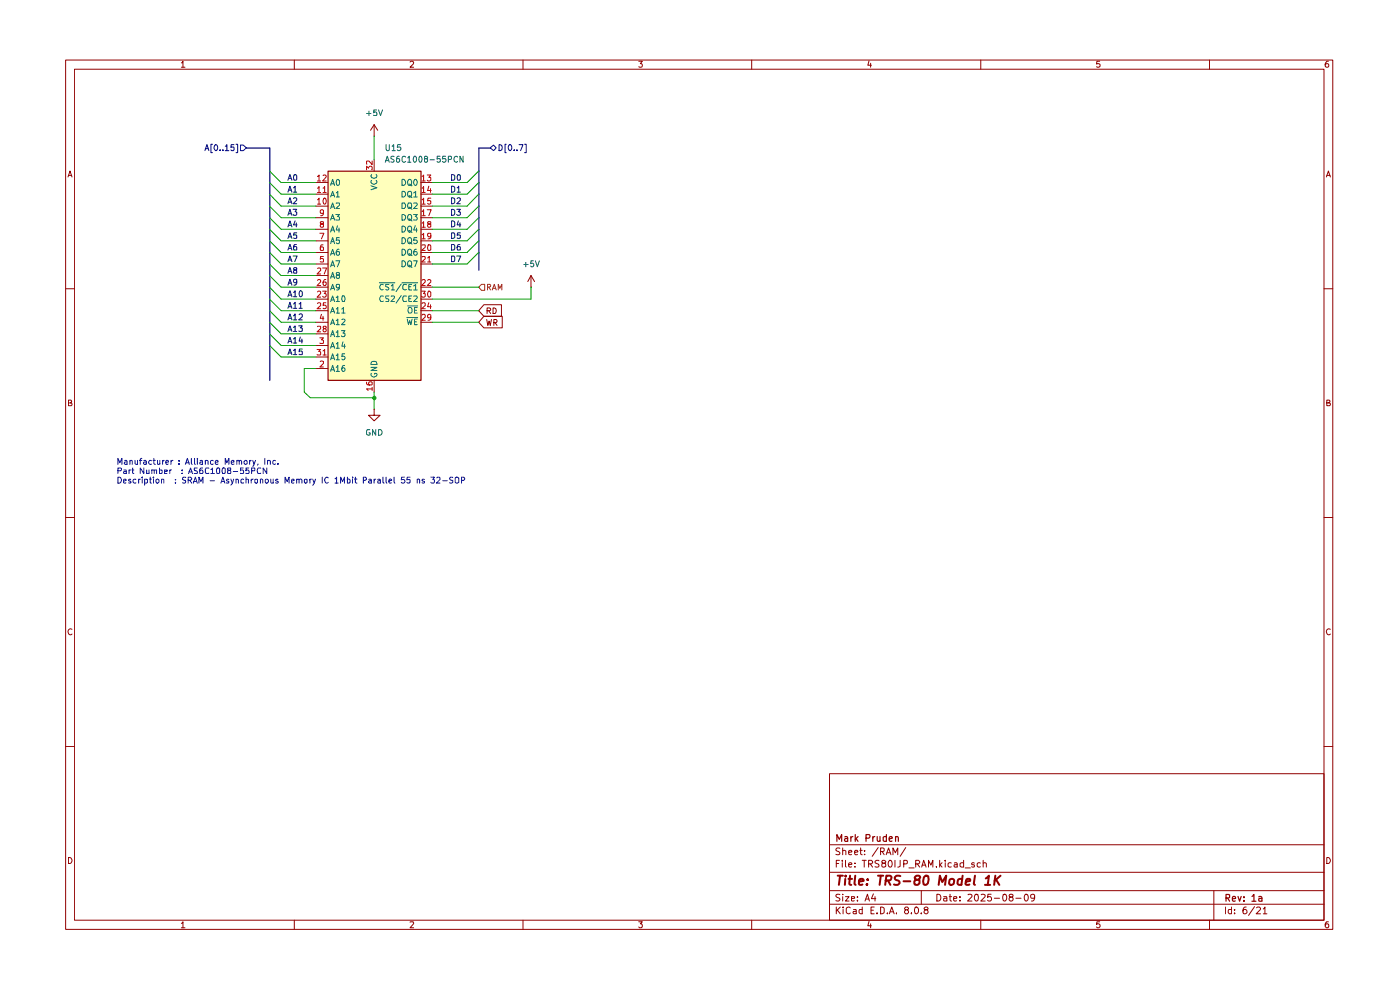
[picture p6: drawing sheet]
<svg xmlns="http://www.w3.org/2000/svg" width="297mm" height="210mm" viewBox="0 0 297 210" stroke-linecap="round" stroke-linejoin="round" font-family="sans-serif">
<g fill="none" stroke="#910000" stroke-width=".21">
<path d="M13.9 12.7h268.8v184.4h-268.8zM15.8 14.7h265.1v180.5h-265.1zM38.5 13.3h.1l.2-.3v1.3M38.5 14.3h.7M62.4 12.7v2M87 13.2l.5-.2 .3 .2-.1 .4-.7 .7h.8M111 12.7v2M135.5 13h.8l-.5 .5 .4 .1v.6h-.7M159.5 12.7v2M184.4 12.9l-.3 .9h.8M184.7 13.4v.9M208.1 12.7v2"/>
<path d="M233.3 13h-.6l-.1 .6h.7v.6h-.7M256.6 12.7v2M281.8 13a.71 .71 0 0 0-.7 .5 .71 .71 0 0 0 .3 .8l.4-.1v-.6l-.4-.1-.3 .3M14.4 37.5l.5-1.2 .4 1.2M14.5 37.2h.7M281.4 37.5l.4-1.2 .4 1.2M281.5 37.2h.6M13.9 61.3h1.9M280.9 61.3h1.8M14.5 85.5h.4l.3-.3-.2-.3h-.5v1.2h.6l.2-.5-.4-.1M281.5 85.5h.4l.2-.3-.1-.3h-.5v1.2h.6l.1-.5-.3-.1M13.9 109.8h1.9"/>
<path d="M280.9 109.8h1.8M15.3 133.5a.59 .59 0 0 0-.9 .5 .59 .59 0 0 0 .8 .6l.1-.1M282.2 133.5a.59 .59 0 0 0-.8 .5 .59 .59 0 0 0 .7 .6l.1-.1M13.9 158.4h1.9M280.9 158.4h1.8M176 164.1h104.9v31.1h-104.9zM176 179.2h104.9M178.2 180l-.6-.1-.3 .2 .1 .4 .8 .4-.1 .3h-.8M178.8 179.9v1.4M182.6 179.9v1.2l.3 .2M186.3 179.8l-1.3 1.8M192.1 179.8l-1.1 1.8"/>
<path d="M14.5 181.9a.65 .65 0 0 1 .8 .6 .65 .65 0 0 1-.8 .7zM38.5 195.9l.3-.4v1.3M38.5 196.8h.7M62.4 195.2v1.9M87 195.6l.7-.1 .1 .3-.8 1h.8M111 195.2v1.9M135.5 195.5h.8l-.5 .5 .5 .2-.1 .5-.5 .1-.2-.2M159.5 195.2v1.9M176 191.8h104.9M176 188.9h104.9M176 185h104.9M177.4 192.4v1.4"/>
<path d="M177.4 183.2h.5M177.6 193l.7 .8M178.1 182.5h-.7v1.4M178.2 189.8h-.8l-.1 .3 .8 .4 .1 .4-.3 .2-.6-.1M178.3 192.4l-.9 .8M178.7 182.5v.2M178.7 183v.9M178.8 189.7v.1M178.8 180.5l.4-.1 .2 .1v.8M178.8 190.2v.9M178.9 192.4v.2M178.9 192.9v.9"/>
<path d="M179.4 190.2h.7l-.7 .9h.7M179.4 182.5v1.3l.1 .1M180 183.4l.7-.1-.2-.3-.5 .2v.6l.3 .1 .3-.1M180 180.8l.7-.1-.2-.3-.5 .1v.6l.3 .2 .3-.1M180.4 192.6l-.4-.2-.5 .3 .1 1 .4 .1 .4-.1M180.6 190.6l.7-.1-.1-.3h-.6v.8h.6M181.1 192.9h.5v.9M181.3 180.8l.7-.1-.2-.3h-.3l-.2 .1v.6l.2 .2 .4-.1M181.4 183.8v.1M181.4 183.1v.1M181.6 193.2l-.5 .1-.1 .2 .1 .3h.5M181.9 191v.1"/>
<path d="M181.9 190.2v.2M182.4 180.4h.5M182.9 192.9h-.5l-.2 .7a.45 .45 0 0 0 .7 .2M182.9 192.4v1.4M182.9 182.5h.9M183.3 182.5v1.4M183.4 181.2v.1M183.4 180.5h.1M183.5 191.1l.5-1.4 .4 1.4M183.7 190.7h.7M184.3 183.3h.6l.2-.3v-.3l-.2-.2h-.6v1.4M184.4 195.4l-.3 1h.8"/>
<path d="M184.6 183.3l.5 .6M184.7 196v.8M184.8 193.1h.5M185.3 189.6l-.4 1h.9M185.5 192.4h-.7v1.4h.7M185.6 190.2v.9M186 193.7v.1M186.5 182.6a.6 .6 0 0 0-.9 .1l.1 .4 .7 .2 .1 .2-.3 .4-.6-.1M186.8 192.4h.4l.4 .3v.8l-.4 .3h-.4zM186.8 180.6l.7-.1 .1-.5-.3-.1h-.5v1.4M187.2 180.6l.4 .7M187.3 183.1h-.1l-.1-.3 .1-.2a.48 .48 0 0 1 .7 .2l-.2 .3-.5 .1a.47 .47 0 0 0 0 .7 .47 .47 0 0 0 .7-.2l-.1-.4-.2-.2"/>
<path d="M188 181.3l.5-1.4 .5 1.4M188.2 180.9h.6M188.3 193.7v.1M188.7 193.8l.5-1.4 .5 1.4M188.8 182.5a.76 .76 0 0 1 .5 .7 .76 .76 0 0 1-.5 .7l-.3-.2a.99 .99 0 0 1 .3-1.2zM188.8 193.4h.7M189.4 181.3v-1.4l.5 1 .6-1v1.4M189.9 182.5v1.4M190.2 193.7v.1M191 182.5v1.3l-.5 .1M191.7 183.3l.7-.1 .1-.5-.3-.2h-.5v1.4M192.1 193l-.2-.3 .2-.3h.4l.2 .3v.2l-.7 .3-.1 .4 .2 .2h.4l.2-.2-.2-.6"/>
<path d="M192.8 184.1h1.1M193.3 193.7v.1M194.1 192.6l.2-.2a.75 .75 0 0 1 .6 .7 .75 .75 0 0 1-.6 .7l-.2-.1-.1-.4zM194.3 183.3h.6l.2-.3v-.3l-.2-.2h-.6v1.4M194.6 183.3l.5 .6M195.4 193.7v.1M195.4 188.9v2.9M195.5 183.9l.5-1.4 .5 1.4M195.6 183.5h.8M196.4 193l-.4-.3 .4-.3h.2l.3 .3-.3 .3a.45 .45 0 0 0-.6 .4 .45 .45 0 0 0 .6 .4l.3-.2-.3-.6M197 183.9v-1.4l.5 1 .4-1v1.4M198.7 183.8v.1"/>
<path d="M198.7 189.7a.73 .73 0 0 1 .9 .7 .73 .73 0 0 1-.9 .7zM199.3 182.5v1.4M199.4 183.4l.5 .5M199.9 183l-.6 .5M200.2 190.2h.6l.1 .9M200.5 182.5v.2M200.5 183v.9M200.9 190.5l-.7 .1v.4h.7M201.4 190.2h.5M201.5 189.7v1.3l.4 .1M201.8 183.1l-.4-.1-.3 .3 .1 .5h.6M202.3 190.6l.7-.1-.1-.3h-.5l-.1 .2v.6l.2 .1 .4-.1"/>
<path d="M202.5 183.1l.4-.1 .2 .2v.7M203.1 183.3l-.6 .1-.1 .2 .2 .3 .5-.1M203.7 191v.1M203.7 190.2v.2M204.4 183.1l-.4-.1-.3 .3v.5h.7M204.4 182.5v1.4M204.8 184.1h1.1M205.4 189.8l.5-.1 .3 .4-.9 1h.9M206.7 183.1l-.4-.1-.2 .2 .1 .2 .5 .1v.3h-.6M206.9 189.8h.5a1.01 1.01 0 0 1-.2 1.3 .87 .87 0 0 1-.3-1.3zM208 183.1l-.4-.1-.3 .3 .1 .5h.6M208.1 195.2v1.9"/>
<path d="M208.1 189.8h.8l.1 .3-.9 1h.9M208.6 183.1l.4-.1 .2 .2v.7M208.6 182.5v1.4M210.3 189.7h-.7l-.1 .7 .6-.2 .2 .3v.4l-.2 .2-.6-.1M210.9 190.5h1.1M212.8 189.8l.3-.1a.73 .73 0 0 1 .5 .7 .73 .73 0 0 1-.5 .7l-.3-.1-.1-.5zM214.3 190.3l-.2-.3 .1-.2h.6v.4l-.5 .1-.2 .2v.4l.2 .2h.4l.2-.2v-.4l-.2-.2M215.5 190.5h1.1M217.5 189.8l.1-.1a.73 .73 0 0 1 .6 .7 .73 .73 0 0 1-.6 .7l-.3-.6zM219.5 190.3l-.2 .2h-.5l-.2-.2 .1-.5 .5-.1 .3 .2-.2 1.1-.5 .1M233.3 195.5h-.6l-.1 .6 .2-.1h.3l.3 .2v.3l-.3 .3h-.3l-.2-.2M256.6 195.2v1.9"/>
<path d="M257.5 188.9v6.3M260 192.4v1.4M261.2 192.9h-.5l-.1 .3v.4l.2 .2h.4M261.2 192.4v1.4M261.9 193.7v.1M261.9 192.9v.2M264.4 192.4l-.5 .1-.1 .2v1.1a.52 .52 0 0 0 .7-.2v-.4l-.3-.3-.4 .1-.1 .2M266.1 192.3l-1.2 1.9M266.6 192.6l.6-.2 .2 .4-.9 1h.9M268 192.8l.3-.4v1.4M268 193.8h.8M281.5 181.9a.65 .65 0 0 1 .7 .6 .65 .65 0 0 1-.7 .7z"/>
<path d="M281.8 195.5h-.4l-.3 .5v.5l.3 .3 .4-.1v-.7h-.4l-.3 .2"/>
</g>
<g fill="none" stroke="#910000" stroke-width=".25">
<path d="M177.5 178.5v-1.5l.5 1 .6-1v1.5M179.2 177.5h.5l.1 1M179.8 177.8l-.5 .1-.2 .2 .2 .4 .5-.1M180.5 177.5v1M180.9 177.5l-.4 .3M181.4 177v1.5M181.6 177.9l.4 .6M182 177.5l-.6 .5M183.7 177.8h.6a.45 .45 0 0 0 .1-.8h-.7v1.5M185.2 177.5v1M185.6 177.5l-.4 .3M186.1 177.5l.1 .9 .3 .1 .2-.2"/>
<path d="M186.7 177.5v1M188 177.5h-.4l-.2 .1v.7l.2 .2 .4-.1M188 177v1.5M188.6 178l.7-.2-.2-.3h-.4l-.1 .7 .3 .3 .3-.1M190 177.6l.2-.1h.3l.1 1M190 177.5v1M260.1 190.5l.7-.1 .1-.6-.8-.1v1.5M260.4 190.5l.5 .7M261.4 190.7l.7-.1-.1-.4h-.5l-.1 .7 .2 .3 .4-.1M262.6 190.2l.4 1 .3-1M263.9 191v.2M263.9 190.2v.2"/>
<path d="M265.6 190.2l.4-.5v1.5M265.6 191.2h.8M267 190.2h.6l.1 1M267.7 190.6l-.7 .1v.4h.7"/>
</g>
<g fill="none" stroke="#910000" stroke-width=".42">
<path d="M177.7 185.8h1.1M178.2 185.8l-.2 1.9M179.3 186.4l-.1 1.3M179.4 185.8v.1M180 186.4h.8M180.3 185.8l-.1 1.6 .4 .3M181.4 185.8l-.1 1.6 .2 .3M182.2 187l1-.1-.1-.4a.6 .6 0 0 0-.8 .2v.9h.7M184 187.5l-.1 .2-.1-.1 .2-.1-.1 .2M184.1 186.5v.2M186.3 185.8h1.1M186.9 185.8l-.3 1.9"/>
<path d="M187.9 186.8l1-.1 .2-.6v-.2l-.3-.1h-.8l-.2 1.9M188.4 186.8l.5 .9M191 185.8h-.8l-.4 .3 .1 .4 .8 .4 .1 .5-.4 .3-.8-.1M191.7 186.9h1.4M194.4 186.6l-.3-.2v-.3a.72 .72 0 0 1 1-.3l.1 .3-.2 .4-.8 .2a.75 .75 0 0 0-.1 .9 .72 .72 0 0 0 1-.2v-.6l-.3-.2M196 186.1l.4-.3 .5 .1a1.62 1.62 0 0 1-.5 1.8l-.5-.2-.1-.6zM199.1 187.7l.3-1.9 .5 1.3 .8-1.3-.2 1.9M201.5 186.6l.3-.2 .5 .2v.9l-.4 .2-.5-.2zM204.1 186.5l-.5-.1-.4 .4v.7l.2 .2 .6-.1M204.2 185.8l-.2 1.9M204.9 187l.9-.1v-.4h-.7l-.3 .9 .3 .3 .5-.1M206.8 185.8l-.2 1.6 .2 .3"/>
<path d="M209 187.7h1.1M209.1 186.3l.7-.5-.3 1.9M211.2 185.8l-.3 1.9M211.3 186.6l.7 1.1M212.3 185.8l-1.3 1.1"/>
</g>
<path d="M69.5 36.3h19.8v44.3h-19.8z" fill="#ffffbc"/>
<g fill="none" stroke="#0f0f0f" stroke-width=".21">
<path d="M61.1 38.2l.4-1.2 .4 1.2M61.3 37.9h.5M62.4 37.1l.3-.1 .2 .3v.8l-.1 .1-.4-.1zM61.1 50.6l.4-1.2 .4 1.2M61.1 45.7l.4-1.3 .4 1.3M61.1 55.5l.4-1.2 .4 1.2M61.3 50.2h.5M61.3 45.3h.5M61.3 55.2h.5M62.2 44.4h.7l-.3 .5 .3 .1v.5l-.1 .2h-.4l-.2-.2M62.2 54.3h.8l-.5 1.2M62.9 49.4h-.5l-.1 .5h.6v.6h-.6"/>
<path d="M62.9 59.7l-.1 .3-.4-.1v-.6h.5v.8l-.1 .3-.4 .1M95.8 49.4h.5l.2 .3v.6l-.5 .3h-.2zM95.8 51.9h.5l.2 .2v.7l-.2 .2h-.5zM97.6 51.9h-.5l-.1 .9 .1 .2h.6l-.1-.6-.4-.1-.2 .2M97.7 49.4h-.6l-.1 .5h.7v.6h-.7M61.1 75.2l.4-1.2 .4 1.2M61.1 67.9l.4-1.3 .4 1.3M61.1 72.8l.4-1.2 .4 1.2M61.1 70.3l.4-1.2 .4 1.2M61.1 60.5l.4-1.3 .4 1.3M61.3 74.9h.5M61.3 67.5h.5"/>
<path d="M61.3 72.4h.5M61.3 70h.5M61.3 60.1h.5M62.3 74.4l.3-.4v1.2M62.3 67l.3-.4v1.3M62.3 71.9l.3-.3v1.2M62.3 69.5l.3-.4v1.2M62.3 75.2h.6M62.3 67.9h.6M62.3 72.8h.6M62.3 70.3h.6M63.4 69.1h.7l-.4 .4 .4 .1v.6h-.7"/>
<path d="M63.5 66.8l.1-.2h.4l.1 .2v.4l-.7 .7h.7M63.7 71.5l-.2 .8h.7M64 71.9v.9M64.1 74h-.6v.6l.1-.1h.4l.1 .1v.5h-.6"/>
</g>
<path d="M79.4 86.8v1.3h1.2l-1.2 1.2-1.2-1.2h1.2M79.4 86.8h.1" fill="none" stroke="#910000" stroke-width=".21"/>
<path d="M51 30.8h.6l.7 .6-.7 .6h-.6z" fill="#fff"/>
<path d="M43.5 32l.4-1.3 .4 1.3M43.6 31.5h.5M45.1 30.6h-.4v1.8h.4M45.6 30.8h.1a.6 .6 0 0 1 .6 .4 .6 .6 0 0 1-.3 .7l-.2 .1a.75 .75 0 0 1-.2-1.2zM46.7 31.8v.2M47.3 31.8v.2M47.8 31h.2l.1-.3v1.3M47.8 32h.8M49.7 30.7h-.6l-.1 .6 .6-.1 .1 .6-.2 .2h-.4l-.1-.2M50.1 30.6h.3v1.8h-.3M51 30.8h.6l.7 .6-.7 .6h-.6z" fill="none" stroke="#000589" stroke-width=".21"/>
<g fill="none" stroke="#0f0f0f" stroke-width=".21">
<path d="M62.3 39.8l.3-.3v1.3M95.8 39.5a.52 .52 0 0 1 .7 .3v.6a.52 .52 0 0 1-.7 .4zM97 39.8l.3-.3v1.3M61.1 40.8l.4-1.3 .4 1.3M61.1 48.1l.4-1.2 .4 1.2M61.1 43.2l.4-1.3 .4 1.3M61.1 57.9l.4-1.1 .4 1.1M61.1 53l.4-1.1 .4 1.1M61.3 40.3h.5M61.3 47.8h.5M61.3 42.9h.5M61.3 57.6h.5"/>
<path d="M61.3 52.7h.5M62.3 42.1l.1-.2h.4l.1 .2v.4l-.7 .7h.7M62.3 40.8h.6M62.5 57.3l-.2-.3 .2-.2h.4v.4a.51 .51 0 0 0-.5 .2 .51 .51 0 0 0 0 .5h.5v-.5l-.1-.1M62.6 46.9l-.3 .8h.7M62.9 51.9h-.5l-.1 .9 .1 .2h.5v-.6l-.1-.1-.4 .1-.1 .1M62.9 47.3v.8M95.8 41.9a.52 .52 0 0 1 .7 .4v.6a.52 .52 0 0 1-.7 .3zM95.8 46.9a.52 .52 0 0 1 .7 .3v.7l-.7 .2zM95.8 44.4a.52 .52 0 0 1 .7 .3v.6a.52 .52 0 0 1-.7 .4zM95.8 54.3h.5l.2 .3v.6l-.2 .3h-.5zM96.9 44.4h.8l-.5 .5 .5 .1v.5l-.3 .2h-.3l-.2-.2"/>
<path d="M96.9 54.3h.8l-.5 1.2M97 42.1l.1-.2 .5 .1 .1 .5-.8 .7h.8M97 40.8h.7M97.2 46.9l-.2 .8h.7M97.6 47.3v.8M61.1 65.4l.4-1.3 .4 1.3M61.1 62.9l.4-1.2 .4 1.2M61.3 65.1h.5M61.3 62.6h.5M62.3 64.5l.3-.4v1.3M62.3 62l.3-.3v1.2M62.3 65.4h.6"/>
<path d="M62.3 62.9h.6M63.5 64.5l.3-.4v1.3M63.5 65.4h.6M63.7 61.7l.4 .2v.8l-.2 .2a.75 .75 0 0 1-.2-1.2z"/>
</g>
<path d="M69.6 36.3h19.7v44.4h-19.7z" fill="none" stroke="#910000" stroke-width=".25"/>
<g fill="none" stroke="#910000" stroke-width=".21">
<path d="M67 38.7h2.5M79.4 33.8v2.5M89.3 38.7h2.4M67 43.7h2.5M67 41.2h2.5M67 46.2h2.5M67 48.6h2.5M67 51.1h2.5M67 53.5h2.5M67 56h2.5M67 58.5h2.5M89.3 43.7h2.4"/>
<path d="M89.3 41.2h2.4M89.3 46.2h2.4M89.3 48.6h2.4M89.3 51.1h2.4M89.3 53.5h2.4M89.3 56h2.4M67 78.2h2.5M67 60.9h2.5M67 63.5h2.5M67 65.9h2.5M67 70.8h2.5M67 68.4h2.5"/>
<path d="M67 73.3h2.5M67 75.7h2.5M89.3 60.9h2.4M89.3 63.5h2.4M89.3 65.9h2.4M89.3 68.4h2.4M79.4 80.6v2.6"/>
</g>
<g fill="none" stroke="#006665" stroke-width=".21">
<path d="M70.1 39.3l.5-1.2 .4 1.2M70.2 39h.6M71.6 38.1l.4 .2v.8l-.4 .2a.9 .9 0 0 1 0-1.2zM78.7 39.4l1.3 .4-1.3 .5M78.9 38.3l-.2 .2a.64 .64 0 0 0 .6 .6 .64 .64 0 0 0 .7-.6l-.2-.2M78.9 37l-.2 .3a.65 .65 0 0 0 .6 .5 .65 .65 0 0 0 .7-.5l-.2-.3M85.3 38.1a.65 .65 0 0 1 .8 .6 .65 .65 0 0 1-.8 .6zM86.7 38.1h.3a.73 .73 0 0 1 0 1.2l-.3-.1a.87 .87 0 0 1 0-1.1zM86.7 39.1h.3l.4 .3M87.9 38.1a.6 .6 0 0 1 .7 .5 .6 .6 0 0 1-.5 .7l-.3-.5zM70.1 44.2l.5-1.2 .4 1.2M70.1 41.8l.5-1.2 .4 1.2"/>
<path d="M70.1 59l.5-1.2 .4 1.2M70.1 56.6l.5-1.3 .4 1.3M70.1 54.1l.5-1.2 .4 1.2M70.1 51.7l.5-1.3 .4 1.3M70.1 49.2l.5-1.2 .4 1.2M70.1 46.7l.5-1.2 .4 1.2M70.2 43.9h.6M70.2 41.4h.6M70.2 58.7h.6M70.2 56.3h.6M70.2 53.8h.6M70.2 51.3h.6"/>
<path d="M70.2 48.8h.6M70.2 46.3h.6M71.2 55.3h.9l-.5 1.3M71.2 45.5h.8l-.4 .4 .4 .2v.5h-.8M71.3 43.1l.6-.1 .1 .6-.8 .6h.8M71.3 40.9l.4-.3v1.2M71.3 41.8h.7M71.6 58.4l-.3-.4 .3-.2h.2l.2 .4-.2 .2h-.4l-.1 .1v.3l.3 .2h.4v-.5l-.2-.1M71.6 47.9l-.3 .9h.8M71.9 52.9h-.2a.93 .93 0 0 0-.3 1.2h.4l.2-.1v-.5l-.6-.1-.1 .2M71.9 48.4v.8M72 50.4h-.6l-.1 .6 .6-.1 .1 .6-.2 .2h-.3l-.2-.2"/>
<path d="M80.5 60h3.3M85.3 40.6h.5a.66 .66 0 0 1 .2 .8 .66 .66 0 0 1-.7 .4zM85.3 43h.5l.2 .3 .1 .4-.3 .5h-.5zM85.3 45.5a.66 .66 0 0 1 .7 .4 .66 .66 0 0 1-.2 .8h-.5zM85.3 48a.65 .65 0 0 1 .8 .6 .65 .65 0 0 1-.8 .6zM85.3 50.4a.65 .65 0 0 1 .8 .6 .65 .65 0 0 1-.8 .7zM85.3 52.9a.65 .65 0 0 1 .8 .6 .65 .65 0 0 1-.8 .6zM85.3 55.3a.65 .65 0 0 1 .8 .7 .65 .65 0 0 1-.8 .6zM85.3 60h3.3M86.6 45.7l.2-.2 .4 .1a.87 .87 0 0 1 0 1.1h-.5l-.2-.4zM86.6 48.1l.2-.1h.4a.8 .8 0 0 1-.2 1.2h-.2a.79 .79 0 0 1-.2-1.1zM86.6 50.6l.2-.2 .4 .2 .1 .7-.3 .4-.4-.2z"/>
<path d="M86.6 53l.2-.1 .4 .1 .1 .7-.3 .4-.4-.1zM86.6 55.5l.2-.2 .4 .2 .1 .7-.3 .4-.4-.2zM86.7 40.6h.5a.77 .77 0 0 1-.2 1.2l-.3-.1a.87 .87 0 0 1 0-1.1zM86.7 43h.5v.2l.1 .6-.1 .4h-.5l-.1-.1-.1-.6zM86.7 41.5h.3l.4 .4M86.7 44h.3l.4 .4M86.7 46.4l.7 .5M86.7 48.9l.7 .4M86.7 51.3l.7 .5M86.7 53.8l.7 .4M86.7 56.3l.7 .4M87.8 40.9l.4-.3v1.2"/>
<path d="M87.8 43.1l.5-.1 .2 .2-.1 .4-.6 .6h.7M87.8 45.5h.7l-.4 .4 .4 .3v.3l-.2 .2-.5-.1M87.8 55.3h.7l-.5 1.3M87.8 41.8h.7M88.1 47.9l-.3 .9h.7M88.3 52.9l-.4 .1-.1 .9 .2 .2h.3l.2-.2-.2-.5h-.4l-.1 .2M88.3 48.4v.8M88.4 50.4h-.6v.6l.5-.1 .2 .2v.3l-.2 .3h-.4l-.1-.2M70.1 78.8l.5-1.3 .4 1.3M70.1 64l.5-1.2 .4 1.2M70.1 66.4l.5-1.2 .4 1.2M70.1 61.5l.5-1.2 .4 1.2"/>
<path d="M70.1 71.4l.5-1.3 .4 1.3M70.1 73.9l.5-1.3 .4 1.3M70.1 76.3l.5-1.2 .4 1.2M70.1 68.9l.5-1.2 .4 1.2M70.2 78.4h.6M70.2 63.6h.6M70.2 66.1h.6M70.2 61.2h.6M70.2 71h.6M70.2 73.5h.6M70.2 76h.6M70.2 68.5h.6"/>
<path d="M71.3 77.9l.4-.4v1.3M71.3 63.1l.4-.3v1.2M71.3 65.6l.4-.4v1.2M71.3 70.5l.4-.4v1.3M71.3 72.9l.4-.3v1.3M71.3 75.4l.4-.3v1.2M71.3 68l.4-.3v1.2M71.3 78.8h.7M71.3 64h.7M71.3 66.4h.7M71.3 71.4h.7M71.3 73.9h.7"/>
<path d="M71.3 76.3h.7M71.3 68.9h.7M72 60.8l-.2 .3-.4-.1v-.7l.6 .1v.9l-.6 .2M72.4 70.1h.8l-.4 .5h.3l.1 .2-.1 .5-.5 .1-.2-.2M72.5 65.6l.4-.4v1.2M72.5 67.8l.4-.1 .3 .3-.8 .9h.8M72.5 66.4h.7M72.6 62.9h.5l.1 .6-.2 .5-.4-.1zM72.8 72.5l-.3 .9h.8M73.1 77.5a.72 .72 0 0 0-.6 .5 .72 .72 0 0 0 .3 .8l.3-.1 .1-.4a.35 .35 0 0 0-.3-.3 .35 .35 0 0 0-.4 .3M73.1 75.1h-.5l-.1 .5h.6v.6l-.4 .1-.2-.1M73.1 73v.9"/>
<path d="M78.7 77.9h1.3l-1.3 .7h1.3M78.8 79.2l-.1 .2a.64 .64 0 0 0 .6 .6 .64 .64 0 0 0 .7-.6l-.1-.2h-.4v.2M78.9 76.7h.9l.2 .6h-1.3zM81.3 60.4l-.5-.1a.61 .61 0 0 0-.3 .8 .61 .61 0 0 0 .8 .3M81.3 62.9l-.1-.1a.66 .66 0 0 0-.6 .4 .66 .66 0 0 0 .2 .8l.5-.1M82.5 60.3l-.7 .1v.3l.7 .5-.3 .3-.4-.1M82.5 62.8l-.7 .1v.3l.7 .4-.1 .4h-.6M83 60.7l.3-.4v1.2M83 62.9l.5-.1 .2 .3-.8 .9h.8M83 61.5h.7M85.1 60.2l-1.1 1.6M85.1 62.7l-1.1 1.6"/>
<path d="M86.2 60.4l-.6-.1-.1 .3v.7a.55 .55 0 0 0 .7 .1M86.2 62.9l-.6-.1-.1 .2v.7l.1 .3 .6-.1M86.3 67.3h2.3M86.4 67.7l.3 1.2 .2-.9 .3 .9 .2-1.2M86.5 64.9h2.1M86.7 65.2h.5a.78 .78 0 0 1 0 1.2h-.5a1.05 1.05 0 0 1 0-1.2zM86.7 60.8h.5M86.7 63.4h.5M87.3 60.3h-.6v1.2h.6M87.3 62.8h-.6v1.2h.6M87.8 60.7l.4-.4v1.2M87.8 62.9l.5-.1 .2 .1-.1 .4-.6 .7h.7"/>
<path d="M87.8 61.5h.7M87.9 65.8h.4M87.9 68.3h.4M88.5 65.2h-.6v1.2h.6M88.5 67.7h-.6v1.2h.6"/>
</g>
<g fill="none" stroke="#ba0000" stroke-width=".21">
<path d="M67.3 39.9l.4-.3v1.2M67.3 37.5l.4-.4v1.3M67.3 38.4h.7M68.5 39.9l.4-.3v1.2M68.5 37.2l.5-.1 .2 .4-.8 .9h.8M77.8 36v-.7l.4 .4 .2-.4h.4l.1 .1v.6M78.9 34.2v.7l-.6-.7h-.5v.6M89.5 37.5l.4-.4v1.3M89.5 39.9l.4-.3v1.2M89.5 38.4h.7M90.6 37.1h.8l-.4 .5 .4 .1v.5l-.3 .2h-.3l-.2-.2M91 39.5l-.3 .9h.8"/>
<path d="M91.3 40v.8M67.3 42.4l.4-.4v1.3M67.3 59.5l.2-.2h.4l.1 .2v.3l-.7 .8h.7M67.3 56.9h.7v.5l-.7 .7h.7M67.3 43.3h.7M67.3 40.8h.7M67.9 49.5h.8l-.5 1.2M68.2 47.5l-.3-.2 .1-.3h.5l.1 .4-.6 .1a.42 .42 0 0 0 0 .6 .42 .42 0 0 0 .6 0v-.5l-.2-.1M68.4 56.8h.9l-.5 1.3M68.5 51.9l-.4 .1-.2 1 .1 .1 .6-.1-.1-.6h-.3l-.3 .2M68.5 40.8h.7M68.6 42.2l.2-.2a.68 .68 0 0 1 .4 .7 .68 .68 0 0 1-.4 .6l-.3-.5z"/>
<path d="M68.6 54.4h-.6l-.1 .6 .2-.2 .4 .1 .1 .6h-.7M68.6 45.1l-.1 .1h-.5v-.6l.4-.1 .2 .2v.7l-.2 .3-.4 .1M69.1 59.3h-.2a.93 .93 0 0 0-.3 1.2h.5l.1-.5-.1-.2h-.5l-.1 .2M89.5 42.4l.4-.4v1.3M89.5 44.9l.4-.4v1.3M89.5 47.4l.4-.4v1.2M89.5 49.8l.4-.3v1.2M89.5 52l.6-.1 .1 .5-.8 .7h.8M89.5 54.5h.7v.4l-.8 .7h.8M89.5 59.5l.2-.2h.3l.2 .2v.3l-.8 .8h.8M89.5 43.3h.7M89.5 40.8h.7"/>
<path d="M89.5 45.8h.7M89.5 48.2h.7M89.5 50.7h.7M90.6 44.5h.9l-.5 1.3M90.7 54.7l.4-.3v1.2M90.7 59.5l.4-.2 .3 .2v.3l-.8 .8h.8M90.7 55.6h.7M90.8 52l.4-.1 .2 .3v.8l-.2 .1-.4-.1zM91 47.5l-.3-.2 .1-.3h.5l.1 .4-.6 .1a.42 .42 0 0 0 0 .6 .42 .42 0 0 0 .6 0v-.5l-.3-.1M91.4 42h-.6l-.1 .6h.7v.5l-.3 .2-.4-.2M91.4 50l-.3 .2h-.3v-.7l.6 .1v.8l-.6 .3M67.3 74.1h.7l-.4 .4 .4 .2v.5h-.7"/>
<path d="M67.3 61.9l.2-.1h.4l.1 .1v.4l-.7 .7h.7M67.3 64.4l.2-.2h.4l.1 .2v.4l-.7 .7h.7M67.3 69.3l.6-.1 .1 .5-.7 .7h.7M67.9 71.7h.7l-.4 .4 .4 .2v.5h-.7M67.9 76.7h.7v.4l-.7 .7h.7M68.2 66.7l-.3 .8h.8M68.4 61.8h.8l-.4 .5h.3v.6l-.5 .1-.2-.1M68.5 74.5l.4-.4v1.2M68.5 75.3h.7M68.5 67.1v.8M68.8 69.7l-.3-.2 .1-.3h.5a.44 .44 0 0 1 0 .5 .44 .44 0 0 1-.5 .1 .35 .35 0 0 0 .1 .5 .35 .35 0 0 0 .5-.1 .35 .35 0 0 0-.2-.5M69.1 64.2h-.5l-.1 .6h.6v.6h-.6"/>
<path d="M89.4 61.8h.8l-.3 .5 .3 .1v.5l-.2 .1h-.4l-.2-.1M89.5 64.4l.2-.2h.3l.2 .2v.4l-.8 .7h.8M89.5 66.8l.2-.1h.3l.2 .1v.5l-.8 .6h.8M91 64.2l-.3 .9h.8M91 61.8l.4 .2v.8l-.3 .2a.75 .75 0 0 1-.1-1.2zM91.3 64.6v.9M91.4 67.3l-.1 .1h-.5v-.6l.3-.1 .3 .1v.9l-.6 .2M77.8 81.1v.3l.2 .3h.9v-.6h-.6l-.1 .3 .2 .3M78.9 82.5h-1.1l.3 .3M78.9 82.2v.6"/>
</g>
<path d="M104 31.4l.7-.6 .6 .6-.6 .6z" fill="#fff"/>
<path d="M104 31.4l.7-.6 .6 .6-.6 .6zM105.9 30.7a.64 .64 0 0 1 .7 .6 .64 .64 0 0 1-.7 .7zM107.4 30.6h-.3v1.8h.3M108 30.8a.61 .61 0 0 1 .6 .4 .61 .61 0 0 1-.2 .7 .6 .6 0 0 1-.7-.4 .6 .6 0 0 1 .3-.7zM109.1 31.8v.2M109.7 31.8v.2M110.1 30.7h.9l-.6 1.3M111.3 30.6h.3v1.8h-.3" fill="none" stroke="#000589" stroke-width=".21"/>
<path d="M102.7 67.1h3.8v2.4h-3.8l-1.1-1.1zM102.7 64.6h3.7v2.5h-3.7l-1.1-1.2zM103.2 67.8l.3 1.2 .3-.9 .2 .9 .3-1.2M103.3 65.9h.6l.2-.2-.1-.3-.7-.1v1.2M103.7 65.9l.4 .6M104.6 65.3a.66 .66 0 0 1 .7 .4 .66 .66 0 0 1-.3 .8h-.4zM104.8 68.4h.6v-.5l-.6-.1v1.2M105 68.4l.4 .6" fill="none" stroke="#910000" stroke-width=".21"/>
<path d="M102.1 60.3h.7v1.3h-.7l-.5-.7z" fill="#fff"/>
<path d="M102.1 60.3h.7v1.3h-.7l-.5-.7zM103.4 60.9l.6-.1 .1-.3-.2-.2h-.5v1.2M103.7 60.9l.4 .6M104.4 61.5l.5-1.2 .4 1.2M104.5 61.2h.6M105.7 61.5v-1.2l.3 .9 .5-.9v1.2" fill="none" stroke="#775400" stroke-width=".21"/>
<path d="M79.4 28.9h.1M79.4 26.5l-.8 1.1M79.4 26.5v2.4M79.4 26.5l.7 1.1M112.6 58.5l-.6 1.2M112.6 58.5v2.4M112.6 58.5l.8 1.2M112.6 60.9h.1" fill="none" stroke="#910000" stroke-width=".21"/>
<path d="M95.8 37l.7 .3v.7l-.2 .2h-.5zM97.1 37.1l.3-.1 .3 .3v.8l-.2 .1-.4-.1z" fill="none" stroke="#0f0f0f" stroke-width=".21"/>
<path d="M52.3 31.4h4.9v49.3M104 31.4h-2.4v25.9" fill="none" stroke="#000589" stroke-width=".25"/>
<g fill="none" stroke="#090" stroke-width=".21">
<path d="M57.2 36.3l2.4 2.4h7.4M57.2 38.7l2.4 2.5h7.4M79.4 28.9v4.9M101.6 36.3l-2.5 2.4h-7.4M101.6 38.7l-2.5 2.5h-7.4M57.2 41.2l2.4 2.5h7.4M57.2 43.7l2.4 2.5h7.4M57.2 46.2l2.4 2.4h7.4M57.2 48.6l2.4 2.5h7.4M57.2 51.1l2.4 2.4h7.4M57.2 53.5l2.4 2.5h7.4M57.2 58.5l2.4 2.4h7.4"/>
<path d="M57.2 56l2.4 2.5h7.4M101.6 41.2l-2.5 2.5h-7.4M101.6 43.7l-2.5 2.5h-7.4M101.6 46.2l-2.5 2.4h-7.4M101.6 53.5l-2.5 2.5h-7.4M101.6 48.6l-2.5 2.5h-7.4M101.6 51.1l-2.5 2.4h-7.4M57.2 70.8l2.4 2.5h7.4M57.2 68.4l2.4 2.4h7.4M57.2 73.3l2.4 2.4h7.4M57.2 65.9l2.4 2.5h7.4M57.2 63.5l2.4 2.4h7.4"/>
<path d="M57.2 60.9l2.4 2.6h7.4M67 78.2h-2.4v5l1.2 1.2h13.6M91.7 65.9h9.9M91.7 60.9h9.9M91.7 68.4h9.9M112.6 60.9v2.6h-20.9M79.4 83.2v3.6"/>
</g>
<g fill="none" stroke="#000bc9" stroke-width=".21">
<path d="M25 98.5v-1.3l.4 1 .5-1v1.3M25 99.9h.6l.2-.5-.2-.1h-.6v1.2M26.3 99.7h.4l.1 .2v.6h-.5v-.5l.5-.1M26.5 97.7h.3l.2 .1v.7M27 98h-.5l-.1 .2 .1 .3 .5-.1M27.4 99.7v.8M27.6 97.8l.1-.1h.4v.8M27.6 97.7v.8M27.7 99.7h-.2l-.1 .2M28 99.7h.4M28.1 99.3v1l.3 .2M28.7 97.7v.6l.1 .2 .4-.2"/>
<path d="M29.2 97.7v.8M29.6 97.7h.5M30.1 97.2l-.3 .2v1.1M30.5 97.7h.4l.1 .1v.7M30.5 99.3v1.2l-.7-1.2v1.2M31 98h-.4l-.2 .2 .2 .3 .4-.1M31.1 99.7v.8l.5-.1M31.6 99.7v.8M32.1 97.7h-.3l-.3 .2v.3l.3 .3 .3-.1M32.2 99.8l.4-.1 .1 .8M32.2 99.7v.8M32.5 97.7h.5"/>
<path d="M32.6 97.2v1.1l.4 .2M32.7 99.9l.1-.2h.4v.8M33.4 97.7v.7l.3 .1 .2-.2M33.8 99.3v1.2h.5v-.8h-.5M33.9 97.7v.8M34.5 97.7v.8M34.8 97.7l-.3 .2M35.2 98.1l.6-.1-.2-.3-.4 .1v.5l.1 .2 .4-.1M36 99.7v.8M36.3 97.7v.8M36.4 99.7h-.3l-.1 .2M36.7 97.7l-.4 .2"/>
<path d="M38 98.3v.2M38 97.7v.1M38.6 99.7v.2M39.3 98.5l.4-1.3 .5 1.3M39.5 98.2h.6M40.6 97.2v1.1l.2 .2M41.3 97.2v1.2l.1 .1M41.9 97.2v.2M41.9 99.3h-.6a.47 .47 0 0 0 0 .5 .47 .47 0 0 0 .5 .1v.6h-.6M41.9 97.7v.8M42.5 97.7h.5v.8M43 98l-.6 .2 .2 .3 .4-.1"/>
<path d="M43 99.3h-.4l-.2 .2v.9l.6 .1v-.7l-.4-.1-.2 .2M43.6 97.8l.1-.1 .4 .1v.7M43.6 97.7v.8M44.3 99.4l-.6-.1-.1 .2v.7l.1 .3 .6-.1M44.7 99.6l.4-.3v1.2M45.2 97.7h-.3l-.2 .1v.5l.2 .2 .3-.1M45.7 98.1l.6-.1v-.3h-.5l-.1 .1v.5l.1 .2 .5-.1M46 99.4l.4-.1 .2 .1v.9l-.2 .2-.4-.1zM47.2 99.4l.4-.1 .2 .1v.9l-.2 .2-.4-.1zM47.8 98.5v-1.3l.3 1 .5-1v1.3M48.6 99.8l-.3-.1v-.3l.6-.1v.4l-.6 .2 .1 .6h.5l.1-.5-.3-.2M49.1 98.1l.6-.1v-.3h-.4l-.2 .1v.5l.2 .2 .4-.1"/>
<path d="M50.2 97.8l.2-.1 .4 .1v.7M50.2 97.7v.8M50.8 97.8l.1-.1 .4 .1v.7M51.6 99.3h-.6v.6l.2-.2 .4 .1v.7l-.6-.1M51.8 97.9l.2-.2h.4v.7l-.4 .1-.2-.3zM52.8 99.3h-.6v.6l.4-.2 .3 .2v.4l-.2 .2-.5-.1M53 97.7v.8M53.3 97.7l-.3 .2M53.4 99.9h.6l.1-.5-.7-.1v1.2M53.6 97.7l.3 .8M54.2 97.7l-.6 1.2M54.7 98.4l-.1 .3"/>
<path d="M55.3 99.4l-.1-.1a.66 .66 0 0 0-.6 .4 .66 .66 0 0 0 .2 .8l.5-.1M56.2 97.2v1.3M56.6 99.3v1.2l-.8-1.2v1.2M56.8 97.8l.1-.1 .5 .1v.7M56.8 97.7v.8M58.5 97.7h-.4l-.2 .2v.5h.6M59 98.3v.2M25 101.2a.65 .65 0 0 1 .8 .6 .65 .65 0 0 1-.8 .7zM26.2 102.1l.6-.2-.2-.3-.4 .2v.5l.2 .2 .3-.1M27.7 101.7h-.4v.3l.3 .1 .2 .2-.2 .2-.3-.1M28.8 101.7l-.3-.1-.3 .3v.3l.3 .3 .3-.1M29.4 101.6v.9"/>
<path d="M29.8 101.6l-.4 .1v.2M30.2 101.2v.2M30.2 101.6v.9M30.7 101.7h.6v.6l-.2 .2-.4-.1M30.7 101.6v1.3M31.7 101.6h.4M31.9 101.2v1.2l.2 .1M32.5 101.2v.2M32.5 101.6v.9M33.1 101.7l.4-.1 .2 .3v.3l-.2 .3-.4-.3zM34.2 101.7h.6v.8M34.2 101.6v.9"/>
<path d="M34.9 100l.6-.1-.1-.2h-.5v.8h.5M37.2 102.3v.2M37.2 101.7v.1M38.6 100.4v.1M39.4 101.3l-.4-.1-.3 .2v.3l.6 .2 .1 .2-.2 .4-.5-.1M39.9 101.9h.5l.3-.4-.3-.3h-.5v1.3M40 100.5l.4-1.2 .4 1.2M40.1 100.1h.6M40.3 101.9l.4 .6M41 102.5l.4-1.3 .5 1.3M41.1 102.1h.6M42.2 102.5v-1.3l.4 .9 .4-.9v1.3"/>
<path d="M44.6 102h.9M44.7 100.5h.8M46.9 102.5l.4-1.3 .4 1.3M47 102.1h.5M48.6 101.7l-.4-.1-.2 .2 .2 .3h.4v.3h-.6M49 101.6l.3 .9M49.5 100h.9M49.6 101.6l-.3 .9-.3 .4M50.1 101.7l.3-.1 .2 .2v.7M50.1 101.6v.9M51.7 101.7l-.4-.1-.2 .3 .1 .5h.5M52.2 101.7h.5v.8"/>
<path d="M52.2 101.2v1.3M53.3 101.6v.9M53.7 101.6l-.4 .3M54.1 101.7h.5v.6l-.1 .2-.4-.2zM55.2 101.7l.4-.1 .1 .2v.7M55.2 101.6v.9M56.3 101.7l.4-.1 .2 .3v.3l-.2 .3-.4-.3zM57.4 101.6v.7l.2 .2 .3-.2M57.9 101.6v.9M59 101.7l-.3-.1-.2 .3 .4 .2 .1 .2-.1 .2-.4-.1M60.5 102.5v-1.3l.4 .9 .4-.9v1.3M61.8 102.1l.6-.2-.1-.3-.5 .2v.5l.2 .2 .4-.1"/>
<path d="M62.9 101.7h.6v.8M62.9 101.6v.9M63.5 101.8l.1-.2 .4 .2v.7M64.6 101.7h.5v.6l-.1 .2-.4-.3zM65.7 101.6v.9M66.1 101.6l-.4 .1v.2M66.3 101.6l.4 .9M66.9 101.6l-.2 .9-.4 .4M68.4 101.2v1.3M69.6 101.4l-.2-.2a.65 .65 0 0 0-.5 .6 .65 .65 0 0 0 .5 .7l.2-.2M71.1 101.6l.3-.4v1.3M71.1 102.5h.6"/>
<path d="M72.3 102.5v-1.3l.4 .9 .4-.9v1.3M73.7 101.7l.3-.1 .3 .3-.1 .5h-.5M73.7 101.2v1.3M74.8 101.2v.2M74.8 101.6v.9M75.2 101.6h.5M75.4 101.2v1.1l.3 .2M77.1 101.9h.4l.3-.4-.3-.3h-.4v1.3M78.3 101.7h.5v.8M78.8 101.9l-.6 .2 .2 .4 .4-.1M79.4 101.6v.9M79.7 101.6l-.3 .3"/>
<path d="M80.1 101.7l.4-.1 .2 .2v.7M80.7 101.9l-.6 .2v.3h.6M81.2 101.2v1.1l.3 .2M81.9 101.2v1.1l.2 .2M82.5 102.1l.6-.2-.2-.3-.4 .2v.5l.2 .2 .3-.1M83.6 101.2v1.1l.2 .2M85.8 101.2h-.6l-.1 .6 .6-.1 .2 .2v.3l-.3 .3h-.3l-.2-.2M87 101.2h-.6l-.1 .6 .6-.1 .1 .6-.2 .2h-.3l-.2-.2M88.5 101.7l.4-.1 .1 .2v.7M88.5 101.6v.9M90 101.7l-.3-.1-.2 .2 .2 .3h.3v.3h-.5M91.4 101.2h.8l-.4 .5 .4 .1v.5l-.2 .2h-.4l-.2-.2"/>
<path d="M92.7 101.4l.1-.2h.4l.1 .2v.3l-.7 .8h.7M93.9 102h1M96 101.3l-.4-.1-.2 .3 .1 .2 .5 .3v.3l-.2 .2-.4-.1M96.6 101.4l.2-.2 .5 .2v.9l-.2 .2-.5-.2zM97.9 101.9l.6-.1v-.5l-.6-.1v1.3"/>
</g>
<circle cx="79.4" cy="84.4" r=".47" fill="#090"/>
<g fill="none" stroke="#006665" stroke-width=".21">
<path d="M77.8 24.1h.9M78.3 23.6v.9M79.9 23.3h-.6v.6l.2-.2 .4 .1v.7l-.6-.1M80.3 23.3l.4 1.2 .4-1.2M81.7 34.4l.5-1.3 .4 1.3M81.8 34.1h.6M81.9 30.7v1l.3 .3 .4-.2v-1.1M83.2 31l.3-.3v1.3M83.2 32h.7M83.6 33.2l-.4-.1-.3 .2v.3l.7 .5-.3 .3-.4-.1M84.7 33.1l-.4 .1-.2 .3v.7l.2 .2 .4-.1v-.7h-.5l-.1 .3M85 30.7h-.6l-.1 .6 .6-.1 .1 .2v.3l-.2 .3-.5-.2"/>
<path d="M86.1 33.3l-.5-.2-.3 .4 .1 .7 .2 .2 .5-.2M86.5 33.5l.3-.4v1.3M86.5 34.4h.7M87.8 33.3l.3-.2 .2 .3v.8l-.2 .2-.3-.2zM88.9 33.3l.2-.2a.68 .68 0 0 1 .4 .7 .68 .68 0 0 1-.4 .6l-.2-.5zM90.2 33.6h-.2l.2-.5 .4 .1v.4h-.4l-.2 .2v.4l.2 .2h.3l.2-.2v-.3l-.2-.3M91.2 33.9h1M93.3 33.1h-.6v.6l.6-.1a.45 .45 0 0 1 0 .6 .45 .45 0 0 1-.6 .1v-.1M94.5 33.1h-.6l-.1 .6 .6-.1 .2 .6-.2 .2-.6-.2M95.1 33.8h.5l.2-.2v-.3l-.2-.2h-.5v1.3M97.1 33.3l-.3-.2a.65 .65 0 0 0-.5 .7 .65 .65 0 0 0 .5 .6l.3-.2M98.3 33.1v1.3l-.7-1.3v1.3"/>
<path d="M111.1 56.1h1M111.5 55.7v.9M113.2 55.3h-.6v.6h.6v.6l-.5 .1-.1-.2M113.6 55.3l.4 1.3 .4-1.3M78.4 91.1h-.5l-.1 .3v.7a.55 .55 0 0 0 .7 .1v-.4h-.2M79.7 91.1v1.2l-.7-1.2v1.2M80.3 91.1h.5a.66 .66 0 0 1 .2 .8 .66 .66 0 0 1-.7 .4z"/>
</g>
</svg>
